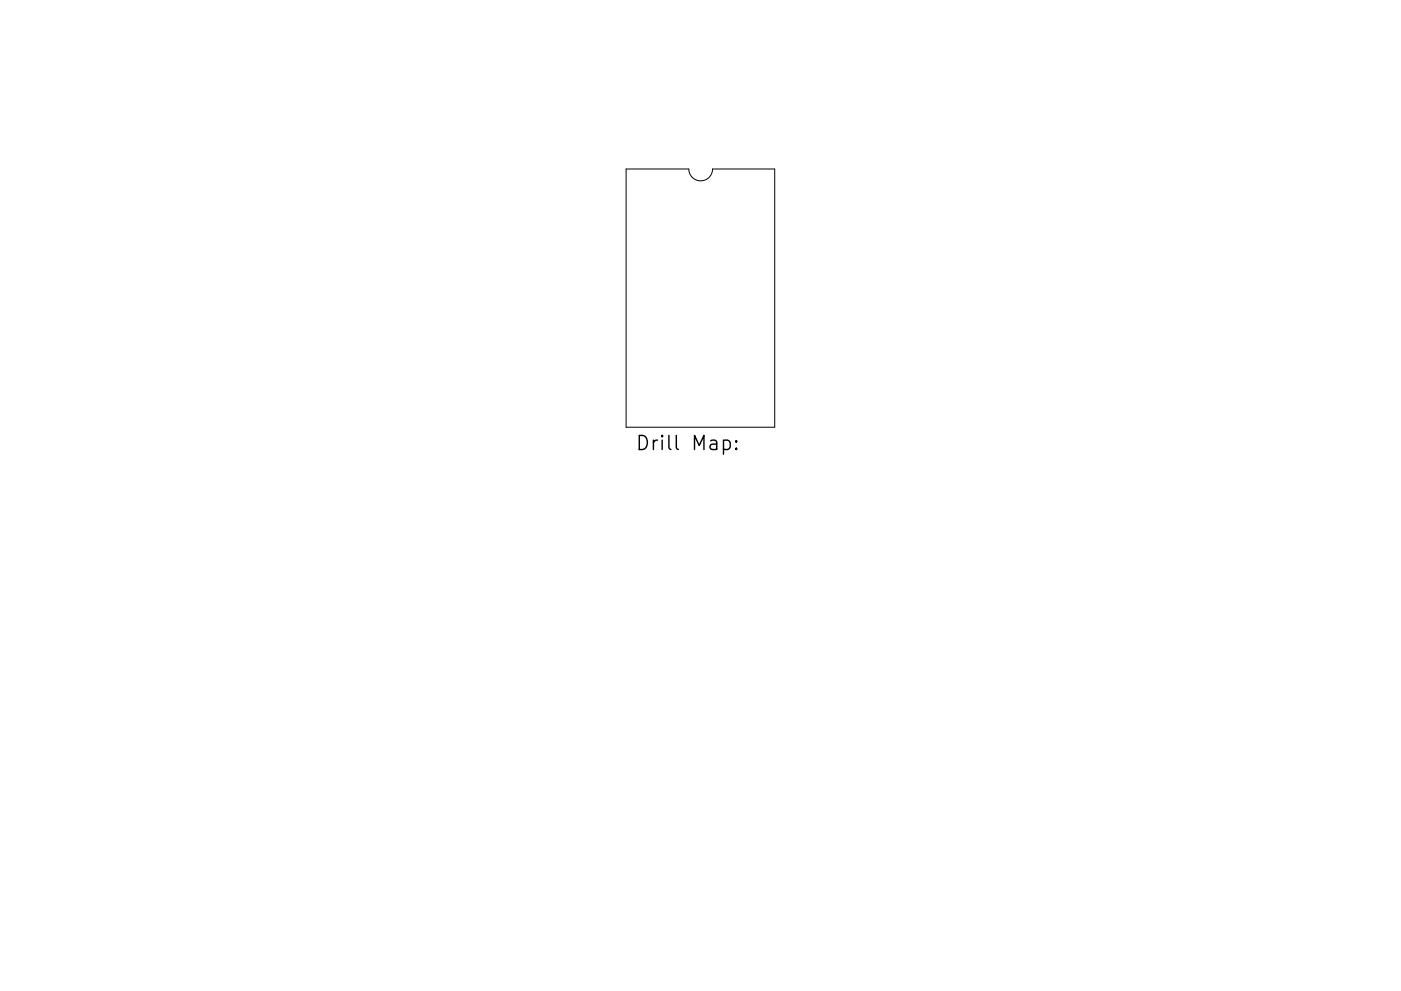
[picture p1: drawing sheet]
<svg xmlns="http://www.w3.org/2000/svg" width="297mm" height="210mm" viewBox="0 0 297 210" stroke-linecap="round" stroke-linejoin="round" font-family="sans-serif">
<defs><g id="words">
<text font-size="4.2" x="134.7" y="95.5">Drill Map:</text>
</g></defs>
<path d="M132.7 35.9h13.3a2.51 2.51 0 0 0 2.6 2.5 2.51 2.51 0 0 0 2.5-2.5h13.2v54.7h-31.6z" fill="none" stroke="#000" stroke-width=".21"/>
<path d="M153.4 93.5l.9-.1 .5 .5v.9l-.3 .4-.2 .2-.9-.2M156.1 95.1l.2 .1-.2 .2-.1-.2 .1-.1v.3M156.1 93.5l.2 .2-.2 .1-.1-.1 .1-.2v.3" fill="none" stroke="#000" stroke-width=".3"/>
<use href="#words"/>
</svg>
